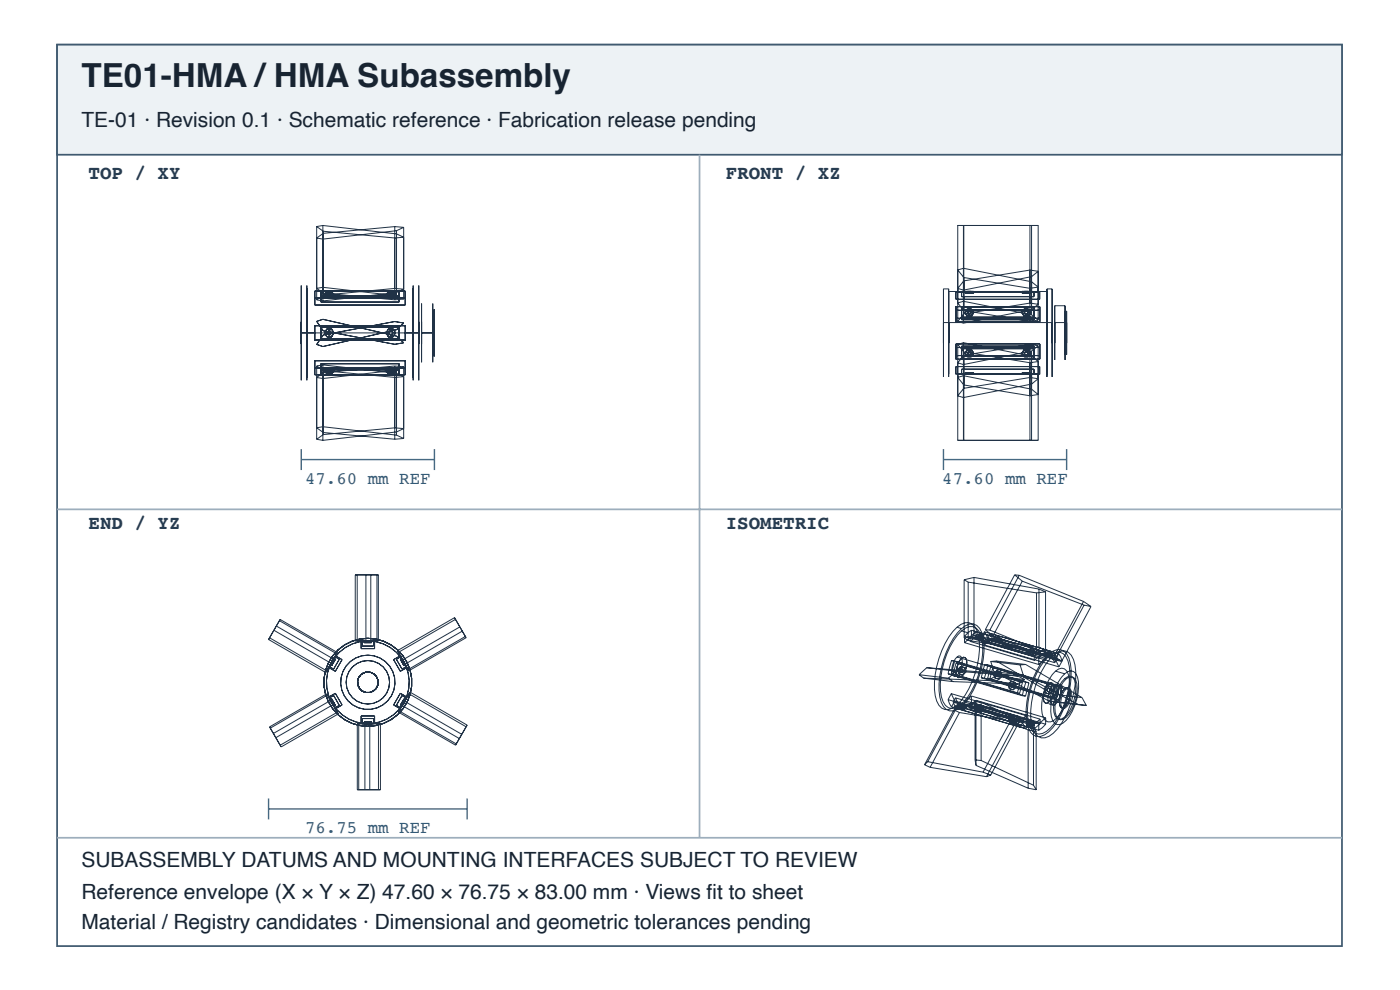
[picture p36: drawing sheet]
<svg xmlns="http://www.w3.org/2000/svg" width="297mm" height="210mm" viewBox="0 0 297 210" stroke-linecap="round" stroke-linejoin="round" font-family="sans-serif">
<defs><g id="words">
<text font-size="7" fill="#182431" x="17.3" y="18.4">TE01-HMA /HMA Subassembly</text>
<g font-size="4.4" fill="#182431">
<text x="17.3" y="26.9">TE-01 · Revision 0.1 · Schematic reference · Fabrication release pending</text>
<text x="17.3" y="183.9">SUBASSEMBLY DATUMS AND MOUNTING INTERFACES SUBJECT TO REVIEW</text>
<text x="17.3" y="190.6">Reference envelope (X × Y × Z) 47.60 × 76.75 × 83.00 mm · Views fi t to sheet</text>
<text x="17.3" y="196.9">Material / Registry candidates · Dimensional and geometric tolerances pending</text>
</g>
<g font-size="4.1" fill="#263d52">
<text x="18.8" y="38">TOP / XY</text>
<text x="154" y="38">FRONT / XZ</text>
<text x="18.8" y="112.1">END / YZ</text>
<text x="154" y="112.1">ISOMETRIC</text>
</g>
<g font-size="3.7" fill="#335b78">
<text x="64.7" y="102.6">47.60 mm REF</text>
<text x="199.9" y="102.6">47.60 mm REF</text>
<text x="64.7" y="176.7">76.75 mm REF</text>
</g>
</g></defs>
<path d="M12.1 9.5h272.6v191.1h-272.6z" fill="none" stroke="#405a70" stroke-width=".37"/>
<path d="M12.1 9.5h272.6v23.3h-272.6z" fill="#edf2f5"/>
<path d="M12.1 9.5h272.6v23.3h-272.6z" fill="none" stroke="#405a70" stroke-width=".37"/>
<path d="M148.4 32.8v144.8M12.1 108h272.6M12.1 177.6h272.6" fill="none" stroke="#9daebc" stroke-width=".37"/>
<g fill="none" stroke="#203246" stroke-width=".21">
<path d="M67.2 48v15.6M67.2 48l1.4 1M68.5 47.8v16M68.5 47.8l-1.3 .2M68.5 47.8l15.6 1.8 1.5 .7-1.8 .2-15.2-1.5M68.6 49v13.6M83.8 48v15.6M83.8 48l-15.2 1.5-1.4 1 1.3 .2 15.6-1.8M83.8 48l1.8 .2M84.1 48.9v13.8M85.6 48.2v15.2M85.6 48.2l-1.5 .7"/>
<path d="M203.2 57.2l1.2-.3 14.4 2.8 1.5 1.2-1.8 .2-14-2.3zM204.4 47.8v20.7M204.5 47.8v18.7M204.5 59.5l14-2.2 1.8 .2-1.5 1.2-14.4 2.8-1.2-.4zM218.5 47.8v20.3M218.8 47.8v18.9M63.9 60.5v20.1zM63.9 68.2v4.7zM63.9 70.6h24.9M65.1 61.1v19zM65.1 68.2v4.7zM65.1 60.5v20.1z"/>
<path d="M66.8 79.5v-1.6h19.2v1.6M66.8 69v3.1M66.8 61.7v1.5h19.2v-1.5M66.8 61.7v3h19.2v-3M66.8 79.5v-3h19.2v3M66.8 72.1h19.2M66.8 69h19.2M66.8 79.5h19.2M66.8 61.7h19.2M66.8 78h19.2M66.8 63.1h19.2M67.2 77.6v15.5"/>
<path d="M67.2 77.6l1.4 1M67.2 68.1l1.3-.4 15.6 3.6 1.5 1.4-1.8 .3-15.2-2.9zM67.2 63.6l1.3 .2M68.1 61.7v2.3h16.6v-2.3M68.1 69.3h16.6v2.6h-16.6zM68.1 79.5v-2.4h16.6v2.4M68.1 78.4h16.6M68.1 78.2h16.6M68.1 62.7h16.6M68.1 63h16.6M68.5 77.4v16M68.5 77.4l-1.3 .2"/>
<path d="M68.5 77.4l15.6 1.7 1.5 .8-1.8 .1-15.2-1.4M68.6 71l15.2-2.8 1.8 .3-1.5 1.4-15.6 3.6-1.3-.5zM68.6 78.6v13.5M68.6 62.6l15.2-1.5 1.8 .2-1.5 .7-15.6 1.8M68.6 62.6l-1.4 1M68.9 62.3l.5 .5v.3l-.5-.4M68.9 78.5l.5 .4M68.9 78.8l.5 .4M68.9 62.3v.4M68.9 78.5v.3M69.4 69.7h.9l.5 .9-.5 .8h-.9l-.5-.8zM69.4 61.9v.4"/>
<path d="M69.4 78.4v-.4l-.5 .5M69.4 78.9v.3M69.4 78.4h.9M69.4 78.9h.9M69.4 79.2h.9M69.4 78.4l-.5 .4M69.4 62.3l-.5 .4M69.4 62.3h.9M69.4 61.9h.9M69.4 61.9l-.5 .4M69.4 78.8l.2 .2M69.4 78.7l.2 .3"/>
<path d="M69.4 62.3v.2M69.4 78.7v.1M69.4 62.3l.2 .2M69.4 62.5l.2 .2M69.6 70.2h.5l.2 .4-.2 .4h-.5l-.2-.4zM69.6 78.6h.5M69.6 78.6l-.2 .2M69.6 79h.5M69.6 78.5h.5M69.6 62.1v.2M69.6 62.5v.2M69.6 78.5v.1"/>
<path d="M69.6 78.5l-.2 .2M69.6 62.5h.5M69.6 62.1l-.2 .2M69.6 62.1h.5M69.6 62.7h.5M69.6 62.3l-.2 .2M69.6 62.3h.5M70.1 78.6l.2 .2M70.1 62.1v.2M70.1 62.5v.2M70.1 78.5v.1M70.1 78.5l.2 .2"/>
<path d="M70.1 62.1l.2 .2M70.1 62.3l.2 .2M70.3 78.8l-.2 .2M70.3 78.7l-.2 .3M70.3 62.3v.2M70.3 78.7v.1M70.3 62.3l-.2 .2M70.3 62.5l-.2 .2M70.3 61.9v.4M70.3 78.4v-.4l.5 .5M70.3 78.9v.3M70.3 78.4l.5 .4"/>
<path d="M70.3 62.3l.5 .4M70.3 61.9l.5 .4M70.8 62.3v.4M70.8 78.5v.3M70.8 62.3l-.5 .5v.3l.5-.4M70.8 78.5l-.5 .4M70.8 78.8l-.5 .4M81.9 62.3l.5 .5v.3l-.5-.4M81.9 78.5l.5 .4M81.9 78.8l.5 .4M81.9 62.3v.4M81.9 78.5v.3"/>
<path d="M82.4 69.7h1l.5 .9-.5 .8h-1l-.5-.8zM82.4 78.4h1M82.4 78.9h1M82.4 79.2h1M82.4 61.9v.4M82.4 78.4v-.4l-.5 .5M82.4 78.9v.3M82.4 78.4l-.5 .4M82.4 62.3h1M82.4 61.9h1M82.4 62.3l-.5 .4M82.4 61.9l-.5 .4"/>
<path d="M82.5 78.8l.2 .2M82.5 78.7l.2 .3M82.5 62.3v.2M82.5 78.7v.1M82.5 62.3l.2 .2M82.5 62.5l.2 .2M82.7 70.2h.4l.2 .4-.2 .4h-.4l-.2-.4zM82.7 78.6h.4M82.7 79h.4M82.7 78.5h.4M82.7 78.6l-.2 .2M82.7 62.1v.2"/>
<path d="M82.7 62.5v.2M82.7 78.5v.1M82.7 78.5l-.2 .2M82.7 62.5h.4M82.7 62.1h.4M82.7 62.7h.4M82.7 62.3h.4M82.7 62.1l-.2 .2M82.7 62.3l-.2 .2M83.1 78.6l.2 .2M83.1 62.1v.2M83.1 62.5v.2"/>
<path d="M83.1 78.5v.1M83.1 78.5l.2 .2M83.1 62.1l.2 .2M83.1 62.3l.2 .2M83.3 62.3v.2M83.3 78.7v.1M83.3 78.8l-.2 .2M83.3 78.7l-.2 .3M83.3 62.3l-.2 .2M83.3 62.5l-.2 .2M83.4 61.9v.4M83.4 78.4v-.4l.5 .5"/>
<path d="M83.4 78.9v.3M83.4 78.4l.5 .4M83.4 62.3l.5 .4M83.4 61.9l.5 .4M83.8 77.6l-15.2 1.4-1.4 1 1.3 .3 15.6-1.8M83.8 77.6v15.5M83.8 77.6l1.8 .2M83.9 62.3v.4M83.9 78.5v.3M83.9 62.3l-.5 .5v.3l.5-.4M83.9 78.5l-.5 .4M83.9 78.8l-.5 .4"/>
<path d="M84.1 78.5v13.8M84.1 62.7l-15.6-1.8-1.3 .2 1.4 1 15.2 1.5M84.1 62.7l1.5 .7M85.6 77.8v15.2M85.6 77.8l-1.5 .7M85.6 63.4l-1.8 .2M86 69v3.1M87.7 61.1v19zM87.7 68.2v4.7zM87.7 60.5v20.1zM88.8 60.5v20.1zM88.8 68.2v4.7z"/>
<path d="M89.4 64.4v12.4zM89.4 68.2v4.7zM89.4 70.6h2.8M91.8 64.4v12.4zM91.8 68.2v4.7zM91.8 65.6v10zM92.2 65.6v10zM92.2 68.2v4.7zM200.2 61.3v18.6zM200.2 68.4v4.3zM200.2 68.4h23M200.2 61.3h1.1"/>
<path d="M201.3 61.8v17.5zM201.3 68.4v4.3zM201.3 61.3v18.6zM201.3 61.8h1.5v1.6h17.8v-1.6h1.5M202.8 65v2.5h17.8v-2.5M202.8 76.1v-2.4h17.8v2.4M202.8 79.2v.2v-.2M202.8 79.2h17.8M202.8 61.9h17.8M202.8 65v3.2h17.8v-3.2M202.8 76.1v-3.2h17.8v3.2M202.8 79.2v-1.5h17.8v1.5"/>
<path d="M202.8 65h17.8M202.8 76.1h17.8M202.8 65.8h17.8M202.8 75.4h17.8M203.2 61.8h17.1M203.2 73v20.4h17.1v-20.1M203.2 68.1l1.2 .4M203.2 79.4h17.1M203.2 73l1.3 1.6M204 61.8v1.1h15.4v-1.1M204 65.1h15.4v2.7h-15.4zM204 73.4h15.4v2.6h-15.4z"/>
<path d="M204 79.4v-1.1h15.4v1.1M204 67.2h15.4M204 65.7h15.4M204 75.5h15.4M204 73.9h15.4M204.4 72.7v20.7M204.4 72.7l-1.2 .3M204.4 72.7l14.4 2.8 1.5 1.1-1.8 .3-14-2.3M204.5 74.6v18.8M204.5 66.5l14-2.2 1.8 .2-1.5 1.1-14.4 2.9M204.5 66.5l-1.3 1.6M204.7 61.8v.4h1.9v-.4"/>
<path d="M204.7 79h1.9v.4h-1.9zM204.7 74.8l.5 .9M204.7 66.2v.2M204.7 74.8v.2M204.7 66.4l.5 .7M204.7 66.2l.5 .7M204.7 75l.5 .7M205.2 61.8v.4M205.2 65.5l-.5 .9M205.2 66.9v.2M205.2 74.1v.2M205.2 79v.4"/>
<path d="M205.2 65.5h.9M205.2 67.1h.9M205.2 66.9h.9M205.2 65.5l-.5 .7M205.2 74.1h.9M205.2 74.3h.9M205.2 74.1l-.5 .7M205.2 75.7h.9M205.2 74.3l-.5 .7M205.2 61.8v.1h.9v-.1M205.2 79.2v.2M205.2 74.9l.2 .4"/>
<path d="M205.4 61.8v.1M205.4 65.9l.5 .1M205.4 74.6v.1M205.4 79.2v.2M205.4 65.9l-.2 .4 .2 .3M205.4 74.7l-.2 .2M205.4 65.9h.5M205.4 66.6h.5M205.4 74.7h.5M205.4 75.3h.5M205.4 74.6h.5M205.4 74.6l-.2 .3"/>
<path d="M205.9 66.5l-.5 .1M205.9 75.2l-.5 .1M205.9 61.8v.1M205.9 65.9v.1M205.9 66.5v.1M205.9 74.6v.1M205.9 75.2v.1M205.9 79.2v.2M205.9 65.9l.2 .3M205.9 66l.2 .3M205.9 74.7l.2 .3M205.9 74.6l.2 .3"/>
<path d="M206.1 66.2v.1M206.1 74.9v.1M206.1 79.2v.2M206.1 66.2l-.2 .3M206.1 66.3l-.2 .3M206.1 75l-.2 .3M206.1 74.9l-.2 .3M206.1 61.8v.4M206.1 65.5l.5 .9M206.1 66.9v.2M206.1 74.1v.2M206.1 79v.4"/>
<path d="M206.1 65.5l.5 .7M206.1 74.1l.5 .7M206.1 74.3l.5 .7M206.6 66.2v.2M206.6 74.8v.2M206.6 74.8l-.5 .9M206.6 66.4l-.5 .7M206.6 66.2l-.5 .7M206.6 75l-.5 .7M216.8 61.8v.4h1.8v-.4M216.8 79h1.8v.4h-1.8zM216.8 74.8l.5 .9"/>
<path d="M216.8 66.2v.2M216.8 74.8v.2M216.8 66.4l.5 .7M216.8 66.2l.5 .7M216.8 75l.5 .7M217.3 61.8v.4M217.3 65.5l-.5 .9M217.3 66.9v.2M217.3 74.1v.2M217.3 79v.4M217.3 65.5h.9M217.3 67.1h.9"/>
<path d="M217.3 66.9h.9M217.3 65.5l-.5 .7M217.3 74.1h.9M217.3 74.3h.9M217.3 75.7h.9M217.3 74.1l-.5 .7M217.3 74.3l-.5 .7M217.3 61.8v.1h.8v-.1M217.3 66.2v.1M217.3 74.9v.1M217.3 79.2v.2M217.3 66.2l.2 .3"/>
<path d="M217.3 66.3l.2 .3M217.3 75l.2 .3M217.3 74.9l.2 .3M217.5 61.8v.1M217.5 65.9v.1M217.5 66.5v.1M217.5 74.6v.1M217.5 75.2v.1M217.5 79.2v.2M217.5 65.9h.4M217.5 66.5h.4M217.5 66h.4"/>
<path d="M217.5 66.6h.4M217.5 65.9l-.2 .3M217.5 66l-.2 .3M217.5 74.7h.4M217.5 75.3h.4M217.5 74.6h.4M217.5 75.2h.4M217.5 74.7l-.2 .3M217.5 74.6l-.2 .3M217.9 61.8v.1M217.9 65.9v.1M217.9 66.5v.1"/>
<path d="M217.9 74.6v.1M217.9 75.2v.1M217.9 79.2v.2M217.9 65.9l.2 .3M217.9 66l.2 .3M217.9 74.7l.2 .3M217.9 74.6l.2 .3M218.1 66.2v.1M218.1 74.9v.1M218.1 79.2v.2M218.1 66.2l-.2 .3M218.1 66.3l-.2 .3"/>
<path d="M218.1 75l-.2 .3M218.1 74.9l-.2 .3M218.2 61.8v.4M218.2 65.5l.4 .9M218.2 66.9v.2M218.2 74.1v.2M218.2 79v.4M218.2 65.5l.4 .7M218.2 74.1l.4 .7M218.2 74.3l.4 .7M218.5 73v20.4M218.5 73l-14 2.3-1.3 1.6 1.2 .4 14.4-2.9"/>
<path d="M218.5 73l1.8 .3M218.6 66.2v.2M218.6 74.8v.2M218.6 74.8l-.4 .9M218.6 66.4l-.4 .7M218.6 66.2l-.4 .7M218.6 75l-.4 .7M218.8 74.4v19M218.8 66.7l-14.4-2.8-1.2 .3 1.3 1.6 14 2.3M218.8 66.7l1.5 1.2M220.3 67.9v-20.1h-17.1v20.3M220.3 73.3l-1.5 1.1"/>
<path d="M220.3 67.9l-1.8 .2M220.6 79.2v.2v-.2M222.1 61.8v17.5zM222.1 68.4v4.3zM222.1 61.3v18.6zM222.1 61.3h1.1M223.2 61.3v18.6zM223.2 68.4v4.3zM223.8 64.8v11.5zM223.8 68.4v4.3zM223.8 68.4h2.5M223.8 64.8h2.2"/>
<path d="M226 64.8v11.5zM226 68.4v4.3zM226 66v9.2zM226 66h.3M226.3 66v9.2zM226.3 68.4v4.3zM67.2 93.1l1.3 .3M68.6 92.1l15.2-1.4 1.8 .2-1.5 .7-15.6 1.8M68.6 92.1l-1.4 1M84.1 92.3l-15.6-1.8-1.3 .2 1.4 1 15.2 1.4M84.1 92.3l1.5 .7M85.6 93l-1.8 .1"/>
<path d="M203.2 80l1.2-.3 14.4 2.8 1.5 1.1-1.8 .3-14-2.3zM204.5 82.3l14-2.3 1.8 .3-1.5 1.1-14.4 2.9-1.2-.4zM57.2 135.2l12.1 7M58.1 133.6l12.1 7M58.6 132.7l12.1 7M59.4 131.3l-2.4 4.3 12.1 7 2.5-4.3M59.4 131.3l-.1 .3 12.1 7 .2-.3M59.4 131.3l12.2 7M70.8 139.6l.3 .2-.3 .6M71 139.2l1 .6-1.2 2.1-1-.6M71.2 139.1l1.4 .8-1.5 2.4-1.3-.7 .6-1.3zM75.4 121.9h4.9v14h-4.9z"/>
<path d="M75.8 121.9v14M76.6 136l1.4-.1 1.5 .1v1.5h-2.9zM76.8 135.9v1.1h2.4v-1.1M77.3 135.9v.3h1.5v-.3M77.6 121.9v14M77.7 135.9v.1h.7v-.1M78 135.9v.3M78.7 121.9v14M80 121.9v14M83.5 139.9l1.3-.8 .8 1.2 .7 1.3-1.4 .7zM84.3 137.9l12.1-6.9 2.5 4.2-12.1 7zM85 139.2l-.9 .6 1.2 2.1 .9-.6"/>
<path d="M85.3 139.6l-.4 .2 .8 1.3 .3-.2M85.5 139.9l-.2 .1 .4 .6h.1M96.6 131.3l-12.1 7M97.6 132.9l-12.2 7M98.7 134.9l-12.1 7M98.9 135.2l-.8-1.4-12.1 7M203 133a2.43 2.43 0 0 1 3.8-.1 11.3 11.3 0 0 1 .5 8.2 16.6 16.6 0 0 1-4.3 8.4 2.43 2.43 0 0 1-3.8 0 11.3 11.3 0 0 1-.5-8.2 16.6 16.6 0 0 1 4.3-8.3zM203 139.3l.4-.2h.4a3.5 3.5 0 0 1-1 4.2l-.4 .1a1.76 1.76 0 0 1-.4-2.2l.6-1.4zM203 133l1 .3M203 139.3l1 .3M204 133.8a2.27 2.27 0 0 1 3.7 0 11.4 11.4 0 0 1 .2 8.2 14.2 14.2 0 0 1-4.3 7.6 2.11 2.11 0 0 1-3.5-.8 13.3 13.3 0 0 1 .2-8.6 15.1 15.1 0 0 1 3.7-6.4zM204 139.6l.4-.3 .4 .1a3.5 3.5 0 0 1-1 4.2l-.4 .1a1.76 1.76 0 0 1-.4-2.2l.2-.8z"/>
<path d="M204 133.3a2.43 2.43 0 0 1 3.8-.1 11.3 11.3 0 0 1 .5 8.2 16.6 16.6 0 0 1-4.3 8.3 2.43 2.43 0 0 1-3.8 .1 11.3 11.3 0 0 1-.5-8.2 16.6 16.6 0 0 1 4.3-8.3zM204 133.8l1.4 .4M204 139.6l18.5 5.4M204.5 122.9v12.4M204.5 135.3l.9 .5M204.5 122.9l.9 .5M204.6 134.9l15.8 4.6M204.6 134.9v1.3M204.6 136.2l15.8 4.7M205.4 134.2l-.8 .7M205.4 123.4v12.4M205.4 135.8l14.5 2.3"/>
<path d="M205.4 123.4l14.5 2.3M205.8 135v1M205.8 136l1.2-1.1 13.7 4M205.8 136l13.6 4M205.8 135l13.6 4M206.1 133.6v1.4M206.1 133.6l-.7 .6M206.1 133.6l15.7 4.6M206.1 135l-1.5 1.2M206.1 135l15.7 4.6M206.6 122.4v12.4M206.6 134.8l13.8 2.4"/>
<path d="M206.6 122.4l13.8 2.5M206.6 134.8l-2.1 .5M206.6 122.4l-2.1 .5M207 133.9l-1.2 1.1M207 133.9l.1 1.1 .8-.2 .8 .2v-.4M207 133.9l13.7 4M207.1 135.5l.8 .2M207.5 135.1l.4 .1M207.5 134.8l.4-.1 .3 .1M207.5 134.8v.3M207.5 134.8v.1l.4-.1M207.9 135.4l-.8-.3v.4"/>
<path d="M207.9 135.4l.8-.3v.4M207.9 135.4v.3M207.9 135.1v.1M207.9 135.1l-.4-.1v.1M207.9 135.1l.3-.1v.1M207.9 134.4v.4M207.9 134.4l.8 .2M207.9 134.4l-.8 .2v.9M208.2 135.2l.7 1.6M208.2 135.2l15.7 4.6M208.2 135.1l-.3 .1M208.2 134.8v.3"/>
<path d="M208.2 134.8v.1l-.3-.1M208.7 135.5l-.8 .2M208.7 134.6v.9M208.8 133.9l.8 1.6M208.8 133.9l15.8 4.7M208.8 133.9l-.6 1.3M208.9 136.8l15.8 4.6M209 133.5l1 .1M209 133.5l1.6 1.3M209.5 135.2l.7 1.3M209.5 135.2l13.6 4M209.6 135.5l15.7 4.6"/>
<path d="M209.6 135.5l-.7 1.3M210 133.6l13.6 5.5M210 134.3l-.5 .9M210 134.3l.6 1.3M210 134.3l13.6 4M210.2 136.5l13.6 4M210.6 135.6l13.7 4M210.6 135.6l-.4 .9M210.6 134.8l13.2 5.1M210.8 135.4l.6 .6M211 135.1l-.2 .3M211 135.1l.6 .5"/>
<path d="M211 135.1l.8 .3M211.2 134.8l-.2 .3M211.2 134.8l.8 .2M211.4 135.4l.2 .2M211.4 135.2v.2M211.4 135.2l.3 .3M211.5 135.1l-.1 .1M211.5 135.1l.4 .1 .3 .3-.1 .1M211.5 135.1l-.1 .3M211.6 135.6l-.2 .4M211.6 135.6l.8 .3M211.7 135.5l.4 .1"/>
<path d="M211.7 135.5l-.1 .1M211.8 135.3l.6 .6M212 135l.6 .6-.2 .3M212 135l-.2 .4M212.1 135.6l-.1 .1-.4-.1M212.4 135.9l-.2 .3-.8-.2M215.3 121.9l-6.3 11.6M215.3 121.9l.9 .1M215.3 121.9l1.6 1.3M216.2 122l-6.2 11.6M216.2 122l13.7 5.5M216.9 123.2l-6.3 11.6"/>
<path d="M216.9 123.2l13.1 5.1M217.8 138.6l.8 .2M217.8 137.8v.3l.8-.2 .8 .2v-.3M217.8 137.8v.8M218.2 138.3l.4 .1M218.2 137.9l.4-.1 .3 .1M218.2 137.9v.4M218.6 138.5l.8-.2v.3M218.6 138.5v.3M218.6 138.5l-.8-.2v.3M218.6 138.2l-.4-.1v.2M218.6 138.2v.2"/>
<path d="M218.6 138.2l.3-.1v.2M218.6 137.6v.4l-.4 .1v-.2M218.6 137.6l.8 .2M218.6 137.6l-.8 .2M218.9 138.3l-.3 .1M218.9 137.9v.4M218.9 137.9v.2M219.4 138.6l-.8 .2M219.4 137.8v.8M219.4 139v1M219.9 125.7v12.4M220.4 139.5v1.4"/>
<path d="M220.4 124.9v12.3M220.4 137.2l1.4 .6M220.4 124.9l1.4 .6M220.7 137.9l-1.3 1.1M220.7 137.9v1M220.7 138.9l-1.3 1.1M221.1 138.8l-.7 .7M221.1 138.8l1.4 .4M221.7 138.3l-.2 .3 .6 .5M221.7 138.3l.6 .5 .8 .2M221.8 125.5v12.3M221.8 137.8l-1.9 .3"/>
<path d="M221.8 125.5l-1.9 .2M221.8 138.2l-.7 .6M221.8 138.2v1.4M221.8 139.6l-1.4 1.3M222.1 139.1l.8 .3M222.1 138.4l.3 .2M222.1 138.4v.1M222.2 138.2l-.1 .3M222.2 138.2l.7 .4-.2 .3-.6-.4M222.2 138.2l-.1 .2M222.4 138.6l.4 .1M222.4 138.6l-.3 .5"/>
<path d="M222.5 139.2a2.27 2.27 0 0 1 3.6 0 11.5 11.5 0 0 1 .3 8.2 14.2 14.2 0 0 1-4.4 7.6 2.11 2.11 0 0 1-3.4-.8 13.3 13.3 0 0 1 .2-8.5 15.1 15.1 0 0 1 3.7-6.5zM222.5 138.7a2.43 2.43 0 0 1 3.8-.1 11.3 11.3 0 0 1 .5 8.3 16.6 16.6 0 0 1-4.3 8.3 2.43 2.43 0 0 1-3.9 0 11.3 11.3 0 0 1-.4-8.2 16.6 16.6 0 0 1 4.3-8.3zM222.5 138.7l.9 .3M222.5 138.5l.6 .5M222.7 138.2l-.2 .3-.8-.2M222.7 138.2l-.8-.3-.2 .4M222.7 138.2l.6 .5M223.1 139l-.2 .4M223.1 139.2l.7 1.3M223.3 138.7l-.2 .3M223.4 139a2.43 2.43 0 0 1 3.9-.1 11.3 11.3 0 0 1 .4 8.2 16.6 16.6 0 0 1-4.3 8.4 2.43 2.43 0 0 1-3.8 0 11.3 11.3 0 0 1-.4-8.2 16.6 16.6 0 0 1 4.2-8.3zM223.6 138.3l-.5 .9"/>
<path d="M223.6 138.3l.7 1.3M223.6 139.1l1.6 1.1M223.8 139.9l1.4 .3M223.9 139.8l.8 1.6M224.3 139.6l-.5 .9M224.6 138.6l.7 1.5M224.6 138.6l-.7 1.2M229.9 127.5l-6.3 11.6M229.9 127.5l1.6 1.1M230 128.3l-6.2 11.6M230 128.3l1.5 .3M231.5 128.6l-6.3 11.6"/>
<path d="M57.2 154.1l12.1-7 2.5 4.3-12.2 7zM69.5 147.4l-12.2 7M69.8 147.8l1.3-.8 1.5 2.5-1.4 .7-.8-1.2zM69.8 148l1-.5 1.2 2-1 .6M70 148.4l.4-.2 .7 1.3-.3 .2M70.1 148.5l-12.1 7M70.2 148.7h.2l.3 .6-.1 .1M70.6 149.4l-12.1 7M70.8 140.4l-.4-.1 .2-.4 .1 .1-.3 .6h-.2M70.8 140.4l-.4 .7-.4-.2M70.8 148.9l-.4 .2M71.6 151l-12.2 7"/>
<path d="M75.8 153.4h4.9v14h-4.9zM76.1 153.4v14M76.6 151.8h2.9v1.5l-1.5 .1-1.4-.1zM76.8 153.4v-1.1h2.4v1.1M77.3 153.5v-.4h1.5v.4M77.4 153.4v14M77.7 153.5v-.2h.7v.2M78 153.1v.4M78.4 153.4v14M80.3 153.4v14M84.5 151l2.5-4.3 12.1 7-2.5 4.3M84.5 151l.2-.3 12.1 7-.2 .3"/>
<path d="M84.5 151l12.1 7M84.9 147l1.4 .8-.7 1.2-.8 1.2-1.3-.7zM85.3 148.9l.4 .2-.4 .6-.4-.2zM85.3 149.6l12.2 7M85.7 140.3l-.4 .1M85.8 148.7h-.1l-.4 .6 .2 .1M85.8 148.7l12.2 7M86 148.4l-.3-.2-.4 .7M86.2 148l-.9-.5-1.2 2 .9 .6M86.8 147.1l12.1 7M195 143l6.2 .8M195 143l1 .8"/>
<path d="M196 143.8l6.2 .7M196 143.8l13.6 .5M196.6 141.6l6.2 .7M196.6 141.6l13.1 1M196.6 141.6l-1.6 1.4M201.1 148.3l.8 1.6M201.1 142.9l15.8 4.6M201.1 148.3l15.8 4.7M201.1 142.9h.7M201.2 143.8l1 .7M201.8 142.9l15.8 4.7M201.8 147.1l-.7 1.2"/>
<path d="M201.8 147.1l.7 1.5M201.8 147.1l15.8 4.6M201.9 140l-.8 2.9M201.9 140l15.7 4.7M201.9 149.9l15.7 4.6M201.9 140l.6 .1M202.2 144.5l13.6 .5M202.2 143h.5M202.2 143l13.6 4M202.2 148.9l.6 1.3M202.2 148.9l13.6 4M202.4 150.5l-6.3 11.6"/>
<path d="M202.4 150.5l1.2 .6M202.5 140.1l-.7 2.8M202.5 140.1l15.8 4.7M202.5 148.6l-.6 1.3M202.5 148.6l15.8 4.6M202.7 143l13.6 4M202.7 148l-.5 .9M202.7 148l.6 1.3M202.7 148l13.6 4M202.8 140.6l-.6 2.4M202.8 140.6h.5M202.8 140.6l13.6 4"/>
<path d="M202.8 150.2l13.6 4M202.8 142.3l13.1 1M202.8 142.3l-1.6 1.5M203 149.9l-6.2 11.6M203 149.9l11.8 2.2M203 149.9l-.6 .6M203.2 142l.2 .8M203.2 142h.1M203.2 149.7l.6 .6M203.3 140.6l-.6 2.4M203.3 140.6l13.6 4M203.3 149.3l-.5 .9"/>
<path d="M203.3 149.3l13.6 4M203.3 142l.2 .9M203.3 149.4l.6 .6M203.4 142.8l.8 .3M203.4 142.8l.1 .1M203.4 149.4l.8 .3M203.4 149.4l-.2 .3M203.5 142.9l.8 .2M203.5 149.1l-.3 .6M203.5 149.1l.8 .2M203.5 149.1l-.2 .3M203.6 151.1l-6.3 11.6"/>
<path d="M203.6 151.1l11.9 1.9M203.6 142.1l.1 .4M203.6 142.1h.1M203.6 149.8l.3 .3M203.7 142.1v.4M203.7 142.5l.4 .1M203.8 149.6l.3 .1M203.8 149.6l-.2 .2M203.8 149.6l-.1 .1M203.8 141.3h.1M203.8 141.3l.8 .2M203.8 141.3l-.6 .7"/>
<path d="M203.8 150.3l.8 .2M203.9 141.8l.3 .1M203.9 141.8l-.3 .3M203.9 141.8h.1M203.9 141.3l.8 .3M203.9 141.3l-.6 .7M203.9 149.9l-.1 .4M203.9 141.8l.4 .1M203.9 141.8l-.2 .3M203.9 150v.1M203.9 150l.4 .1M204.1 149.8l-.4-.1-.1 .1"/>
<path d="M204.1 149.8l.2 .3M204.1 149.7l.3 .2-.2 .3-.3-.1M204.1 149.7v.1M204.2 143.1h.1M204.2 149.7l.6 .5-.2 .3M204.2 141.9l.1 .4M204.2 141.9h.1M204.3 141.9l.1 .4M204.3 142.3l-.2 .3M204.3 142.3h.1M204.3 149.3l-.1 .4M204.3 149.3l.6 .6"/>
<path d="M204.4 142.3l-.3 .3M204.6 141.5l.1 .1M204.6 141.5l.2 .9M204.6 150.2l15.8 4.6M204.6 148.8v1.4M204.6 148.8l15.8 4.7M204.7 141.6l.2 .8M204.8 142.4h.1M204.8 142.4l-.6 .7M204.9 142.4l-.6 .7M204.9 149.9l-.3 .6M204.9 149.9l-.2 .3-.8-.3"/>
<path d="M205.8 149.5v1M205.8 150.5l13.6 4M205.8 149.5l13.6 4.1M206.1 148.9l-1.5 1.3M206.1 147.6v1.3M206.1 148.9l15.7 4.6M206.1 147.6l-1.5 1.2M206.1 147.6l15.7 4.6M206.9 148.7v12.4M206.9 148.7l1.2 .2M206.9 148.7l.2 1.2 11 4.9M207 148.5v.9"/>
<path d="M207 149.4l-1.2 1.1M207 148.5l-1.2 1M207 148.5l13.7 4M207 149.4l13.7 4M207.1 150.3l.8 .2M207.1 149.8v12.5M207.1 149.8v.9l.8 .2M207.5 150.5l.4 .1M207.5 150.2v.1l.4-.1M207.5 150.2v.3M207.9 150.5l.8-.2v.4M207.9 150.5v.4"/>
<path d="M207.9 150.5v.1M207.9 150.5l.3-.1v.1M207.9 150.5l-.4-.1v.1M207.9 150.1v.1M207.9 150.1l-.4 .1M207.9 150.1l.3 .1M207.9 149.6v.3M207.9 149.6l-.8 .2M207.9 149.6l.8 .2M207.9 149.9l-.8 .3M208.1 148.9v12.3M208.1 148.9l11.2 5.2"/>
<path d="M208.2 143.7l.6 .1M208.2 143.7l15.7 4.6M208.2 150.5l-.3 .1M208.2 150.2v.1l-.3-.1M208.2 150.2v.3M208.7 150.7l-.8 .2M208.7 149.8v.4l-.8-.3M208.7 149.8v.9M208.8 143.8l15.8 4.6M208.9 140.9h.7M208.9 140.9l-.7 2.8M208.9 140.9l15.8 4.6"/>
<path d="M209.5 143.8l.5 .1M209.5 143.8l13.6 4M209.6 140.9l-.8 2.9M209.6 140.9l15.7 4.7M209.6 144.3l6.2 .7M209.7 142.6l6.2 .7M209.7 142.6l1.5 .7M210 143.9l13.6 4M210.2 141.4l.4 .1M210.2 141.4l-.7 2.4M210.2 141.4l13.6 4M210.2 140.2l6.2 .8"/>
<path d="M210.2 140.2l.7 2.2M210.6 141.5l-.6 2.4M210.6 141.5l13.7 4M210.8 142.9h.2M210.8 142.9l.2 .8M210.9 142.4l6.2 .7M210.9 142.4l11.7 6.3M211 142.9l.2 .9M211 143.7l.2 .1M211 143.7l.8 .3M211.2 143.3l6.2 .8M211.2 143.3l-1.6 1"/>
<path d="M211.2 143.8l.8 .2M211.4 143l.1 .4M211.4 143h.1M211.4 140.1l6.2 .8M211.4 140.1l-1.2 .1M211.4 140.1l11.9 7.1M211.4 142.2l-.6 .7M211.4 142.2l.8 .2M211.4 142.2h.2M211.5 143.4l.4 .1M211.6 142.2l.8 .3M211.6 142.2l-.6 .7"/>
<path d="M211.6 142.7l-.2 .3M211.6 142.7h.1M211.6 142.7l.4 .1M211.7 142.7l-.3 .3M211.7 142.7l.4 .1M211.8 144h.2M212 142.8h.1M212 142.8l.1 .4M212.1 142.8l.1 .4M212.1 143.2l-.2 .3M212.1 143.2h.1M212.2 143.2l-.3 .3"/>
<path d="M212.2 142.4l.2 .1M212.2 142.4l.2 .9M212.4 142.5l.2 .8M212.4 143.3h.2M212.4 143.3l-.6 .7M212.6 143.3l-.6 .7M213.9 145.1l.2 .9M213.9 145.1h.1M213.9 152.9l.6 .5M214 145.1l.2 .9M214 152.5l.6 .6 .4 .1M214 152.5l-.1 .4"/>
<path d="M214.1 146l.8 .2M214.1 146h.1M214.1 152.6l.8 .2M214.1 152.6l-.2 .3M214.2 146l.8 .2M214.2 152.2l-.1 .4M214.2 152.2l.8 .3M214.2 152.2l-.2 .3M214.3 145.2l.1 .4M214.3 145.2h.1M214.4 145.2v.4M214.4 145.6l.4 .1"/>
<path d="M214.4 152.9l.4 .1M214.4 152.9l-.1 .1 .3 .2 .3 .1 .1-.1M214.5 152.7l-.1 .2M214.5 144.4l.1 .1M214.5 144.4l.8 .3M214.5 144.4l-.6 .7M214.5 153.4l.8 .2M214.6 144.9l.4 .1M214.6 144.9l-.3 .3M214.6 144.9l-.2 .3M214.6 144.5l.8 .2M214.6 144.5l-.6 .6"/>
<path d="M214.8 153l.2 .2M214.8 153v-.2l.3 .3-.1 .1M214.8 152.1l-6.2 11.6M214.8 152.1l1.6 .6M214.9 146.2h.1M214.9 152.8l.6 .5-.2 .3M215 145v.4M215 145l.1 .5M215 145.4l-.2 .3M215 145.4l.1 .1M215 152.5l-.1 .3M215 152.5l.6 .5"/>
<path d="M215.1 145.5l-.3 .2M215.3 144.7h.1M215.3 144.7l.2 .9M215.4 144.7l.2 .9M215.5 145.6h.1M215.5 145.6l-.6 .6M215.5 153l-6.2 11.7M215.6 145.6l-.6 .6M215.6 153l-.3 .6M215.6 153l-.2 .3-.8-.2-.1 .3M215.8 147h.5M215.8 152.9l.6 1.3"/>
<path d="M215.9 143.3l1.5 .8M216.3 152l-.5 .9M216.3 152l.6 1.3M216.4 152.7l-6.2 11.6M216.4 152.7l-.9 .3M216.4 141l.7 2.1M216.4 144.6h.5M216.4 144.6l-.6 2.4M216.9 153l.7 1.5M216.9 147.5l.7 .1M216.9 144.6l-.6 2.4M216.9 153.3l-.5 .9"/>
<path d="M217.1 143.1l11.7 6.3M217.4 144.1l-1.6 .9M217.6 151.7l-.7 1.3M217.6 151.7l.7 1.5M217.6 140.9l-1.2 .1M217.6 140.9l12 7M217.6 144.7l-.7 2.8M217.6 144.7l.7 .1M217.8 153.8v-.3l.8 .2 .8-.2v.3M217.8 153.8l.8 .2M217.8 153v.3l.8-.2M217.8 153v.8"/>
<path d="M218.1 154.8v12.3M218.1 154.8l1.7 .3M218.2 153.7l.4 .1 .3-.1M218.2 153.3v.2l.4-.2M218.2 153.3v.4M218.3 144.8l-.7 2.8M218.3 153.2l-.7 1.3M218.6 153.6l-.4-.1v.2M218.6 153.6v.4M218.6 153.6l.3-.1v.2M218.6 153.2v.1M218.6 153.2l-.4 .1"/>
<path d="M218.6 153.2l.3 .1M218.6 152.8v.3M218.6 152.8l-.8 .2M218.6 152.8l.8 .2M218.9 153.3v.2l-.3-.2M218.9 153.3v.4M219.3 154.1v12.4M219.3 154.1l.5 1M219.4 153.8l-.8 .2M219.4 153v.3l-.8-.2M219.4 153v.8M219.4 153.6v.9"/>
<path d="M219.8 155.1v12.3M220.4 153.5v1.3M220.7 152.5v.9M220.7 153.4l-1.3 1.1M220.7 152.5l-1.3 1.1M221.5 146h.2M221.5 146l.2 .9M221.7 146l.2 .9M221.7 146.9h.2M221.7 146.9l.8 .2M221.8 153.5l-1.4 1.3M221.8 152.2v1.3"/>
<path d="M221.8 152.2l-1.4 1.3M221.9 146.9l.8 .3M222.1 146.1v.4M222.1 146.1h.1M222.1 145.3l.2 .1M222.1 145.3l.8 .3M222.1 145.3l-.6 .7M222.1 146.1l.1 .5M222.1 146.5l.4 .2M222.1 146.5l.1 .1M222.2 146.6l.4 .1M222.3 145.4l.8 .2"/>
<path d="M222.3 145.4l-.6 .6M222.3 145.8l-.2 .3M222.3 145.8l.5 .2M222.5 145l.4-.2h.3a3.5 3.5 0 0 1-.9 4.2l-.4 .1a1.76 1.76 0 0 1-.4-2.1l.6-1.5zM222.5 145l.9 .3M222.5 146.7h.1M222.5 147.1l.2 .1M222.6 148.7l6.2 .7M222.6 148.7l1.6 .1M222.8 146l.1 .4M222.8 146v.4M222.8 146.4h.1"/>
<path d="M222.8 146.4l-.3 .3M222.9 146.4l-.3 .3M222.9 145.6h.2M222.9 145.6l.2 .9M223.1 145.6l.2 .9M223.1 146.5h.2M223.1 146.5l-.6 .6M223.1 147.8l.5 .1M223.3 146.5l-.6 .7M223.3 147.2l6.3 .7M223.3 147.2l.9 1.6M223.4 145.3l.5-.2h.3a3.5 3.5 0 0 1-1 4.2l-.4 .1a1.76 1.76 0 0 1-.4-2.2l.6-1.4z"/>
<path d="M223.8 145.4l.5 .1M223.8 145.4l-.7 2.4M223.9 148.3l.7 .1M223.9 142.3a1.51 1.51 0 0 1 1.6-.6 1.51 1.51 0 0 1 1.1 1.3 10.9 10.9 0 0 1-3 9.7 1.36 1.36 0 0 1-2.2-.5 10.7 10.7 0 0 1 2.5-9.9zM223.9 145.4l.4-.2 .4 .1a3.5 3.5 0 0 1-1 4.2h-.4a1.76 1.76 0 0 1-.4-2.1l.6-1.5zM223.9 145.4l2 .6M223.9 142.3l2 .6M224.2 148.8l6.3 .8M224.3 145.5l-.7 2.4M224.7 145.5l.6 .1M224.7 145.5l-.8 2.8M225.3 145.6l-.7 2.8"/>
<path d="M225.3 140.1l-.6 1.3M225.9 142.9a1.51 1.51 0 0 1 1.6-.6 1.51 1.51 0 0 1 1.1 1.2 10.9 10.9 0 0 1-3.1 9.8 1.36 1.36 0 0 1-2.2-.6 10.7 10.7 0 0 1 2.6-9.8zM225.9 146l.4-.2h.3a3.5 3.5 0 0 1-.9 4.2l-.4 .1a1.76 1.76 0 0 1-.4-2.1l.6-1.5zM225.9 143.9l.6-.4 .6-.1a2.16 2.16 0 0 1 1.1 2.5 9.2 9.2 0 0 1-2.3 6.1l-.6 .4-.6 .1a2.16 2.16 0 0 1-1.2-2.5 9.2 9.2 0 0 1 2.4-6.1zM225.9 146l.3 .1M225.9 143.9l.3 .1M226.2 144l.6-.4 .6-.1a2.16 2.16 0 0 1 1.1 2.5 9.2 9.2 0 0 1-2.3 6.1l-.6 .4-.6 .1a2.16 2.16 0 0 1-1.2-2.5 9.2 9.2 0 0 1 2.4-6.1zM226.2 146.1l.4-.2h.3a3.5 3.5 0 0 1-.9 4.2l-.4 .1a1.76 1.76 0 0 1-.4-2.2l.6-1.4zM228.8 149.4l1.7 .2M229.6 147.9l.9 1.7M196.1 162.1l1.2 .6M196.8 161.5l11.8 2.2"/>
<path d="M196.8 161.5l-.7 .6M197.3 162.7l12 2M206.9 161.1l1.2 .1M206.9 161.1l.2 1.2M207.1 162.3l11 4.8M208.1 161.2l11.2 5.3M208.6 163.7l1.6 .6M210.2 164.3l-.9 .4M218.1 167.1l1.7 .3M219.3 166.5l.5 .9"/>
<circle cx="78" cy="144.7" r="9.3"/>
<circle cx="78" cy="144.7" r="4.6"/>
<circle cx="78" cy="144.7" r="8.8"/>
<circle cx="78" cy="144.7" r="5.8"/>
<circle cx="78" cy="144.7" r="2.2"/>
</g>
<path d="M63.9 95.2v4.5M63.9 97.4h28.3M92.2 95.2v4.5M200.2 97.4h26.1M200.2 95.2v4.5M226.3 95.2v4.5M57 169.3v4.4M57 171.5h42.1M99.1 169.3v4.4" fill="none" stroke="#466b86" stroke-width=".3"/>
<use href="#words"/>
</svg>
